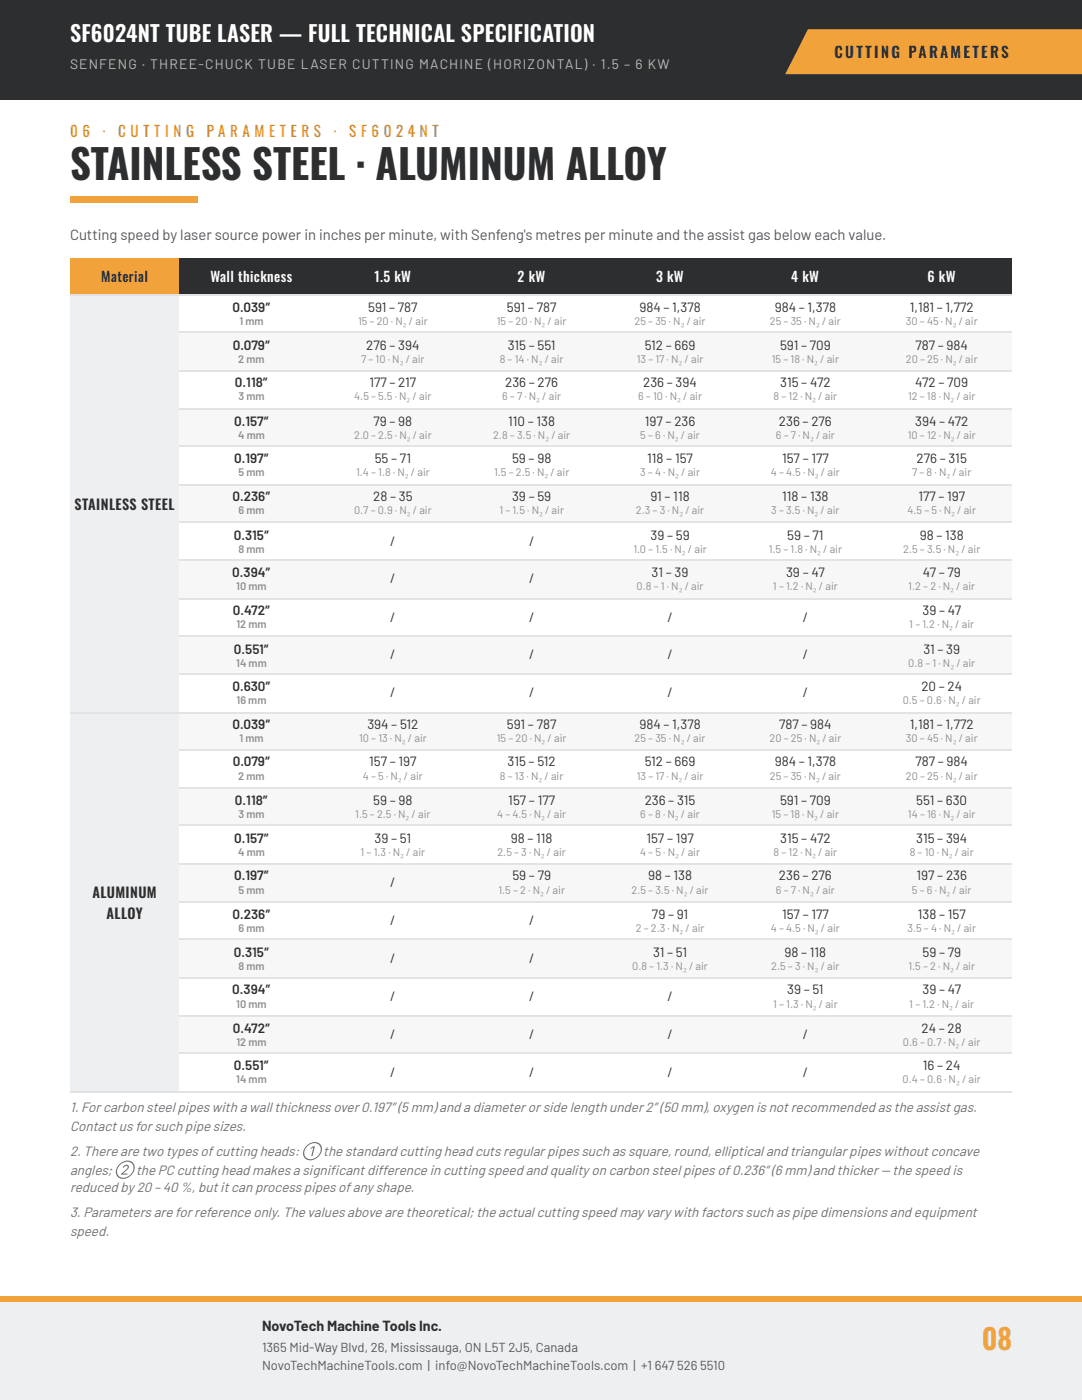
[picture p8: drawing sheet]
<svg xmlns="http://www.w3.org/2000/svg" width="216mm" height="279mm" viewBox="0 0 216 279" stroke-linecap="round" stroke-linejoin="round" font-family="sans-serif">
<defs><g id="words">
<text font-size="8.1" fill="#2d2e30" x="14" y="36">STAINLESS STEEL · ALUMINUM ALLOY</text>
<text font-size="5.6" fill="#f2a23b" x="196" y="269.3">08</text>
<text font-size="4.4" fill="#fff" x="14" y="8.5">SF6024NT TUBE LASER — FULL TECHNICAL SPECIFICATION</text>
<text font-size="3" fill="#2d2e30" x="166.5" y="11.6">CUTTING PARAMETERS</text>
<g font-size="3" fill="#e08a1e">
<text x="14" y="27.3">0</text>
<text x="16.4" y="27.3">6</text>
<text x="20.5" y="27.3">·</text>
<text x="23.6" y="27.3">C U T T I N G</text>
<text x="41.3" y="27.3">P A R A M E T E R S</text>
<text x="66.6" y="27.3">·</text>
<text x="69.7" y="27.3">S F 6</text>
<text x="76.6" y="27.3">0</text>
<text x="79.1" y="27.3">2</text>
<text x="81.4" y="27.3">4 N T</text>
</g>
<text font-size="3" fill="#55575b" x="14" y="47.9">Cutting speed by laser source power in inches per minute, with Senfeng's metres per minute and the assist gas below each value.</text>
<text font-size="2.9" fill="#2d2e30" x="52.3" y="265.6">NovoTech Machine Tools Inc.</text>
<text font-size="2.8" fill="#b8babd" x="14" y="13.8">SENFENG · THREE-CHUCK TUBE LASER CUTTING MACHINE (HORIZONTAL) · 1.5 – 6 KW</text>
<g font-size="2.8" fill="#2d2e30">
<text x="20.2" y="56.4">Material</text>
<text x="14.9" y="101.9">STAINLESS STEEL</text>
<text x="18.4" y="179.1">ALUMINUM</text>
<text x="21.2" y="183.4">ALLOY</text>
</g>
<g font-size="2.8" fill="#fff">
<text x="42" y="56.4">Wall thickness</text>
<text x="74.7" y="56.4">1.5 kW</text>
<text x="103.3" y="56.4">2 kW</text>
<text x="130.9" y="56.4">3 kW</text>
<text x="157.9" y="56.4">4 kW</text>
<text x="185.1" y="56.4">6 kW</text>
</g>
<g font-size="2.8" fill="#6d6f73">
<text x="14" y="222">1. For carbon steel pipes with a wall thickness over 0.197″ (5 mm) and a diameter or side length under 2″ (50 mm), oxygen is not recommended as the assist gas.</text>
<text x="14" y="225.7">Contact us for such pipe sizes.</text>
<text x="14" y="230.7">2. There are two types of cutting heads: ① the standard cutting head cuts regular pipes such as square, round, elliptical and triangular pipes without concave</text>
<text x="14" y="234.4">angles; ② the PC cutting head makes a signifcant difference in cutting speed and quality on carbon steel pipes of 0.236″ (6 mm) and thicker — the speed is</text>
<text x="14" y="237.9">reduced by 20 – 40 %, but it can process pipes of any shape.</text>
<text x="65.9" y="234.4">i</text>
<text x="14" y="242.9">3. Parameters are for reference only. The values above are theoretical; the actual cutting speed may vary with factors such as pipe dimensions and equipment</text>
<text x="14" y="246.6">speed.</text>
</g>
<g font-size="2.7" fill="#2d2e30">
<text x="46.4" y="62.2">0.039″</text>
<text x="73.5" y="62.2">591 – 787</text>
<text x="101.2" y="62.2">591 – 787</text>
<text x="127.6" y="62.2">984 – 1,378</text>
<text x="154.6" y="62.2">984 – 1,378</text>
<text x="181.6" y="62.2">1,181 – 1,772</text>
<text x="46.5" y="69.8">0.079″</text>
<text x="73.1" y="69.8">276 – 394</text>
<text x="101.3" y="69.8">315 – 551</text>
<text x="128.7" y="69.8">512 – 669</text>
<text x="155.7" y="69.8">591 – 709</text>
<text x="182.7" y="69.8">787 – 984</text>
<text x="46.9" y="77.3">0.118″</text>
<text x="73.7" y="77.3">177 – 217</text>
<text x="100.8" y="77.3">236 – 276</text>
<text x="128.4" y="77.3">236 – 394</text>
<text x="155.7" y="77.3">315 – 472</text>
<text x="182.6" y="77.3">472 – 709</text>
<text x="46.7" y="84.9">0.157″</text>
<text x="74.5" y="84.9">79 – 98</text>
<text x="101.4" y="84.9">110 – 138</text>
<text x="128.7" y="84.9">197 – 236</text>
<text x="155.4" y="84.9">236 – 276</text>
<text x="182.6" y="84.9">394 – 472</text>
<text x="46.7" y="92.3">0.197″</text>
<text x="74.8" y="92.3">55 – 71</text>
<text x="102.2" y="92.3">59 – 98</text>
<text x="129.1" y="92.3">118 – 157</text>
<text x="156" y="92.3">157 – 177</text>
<text x="182.9" y="92.3">276 – 315</text>
<text x="46.4" y="100">0.236″</text>
<text x="74.5" y="100">28 – 35</text>
<text x="102.2" y="100">39 – 59</text>
<text x="129.8" y="100">91 – 118</text>
<text x="156.1" y="100">118 – 138</text>
<text x="183.2" y="100">177 – 197</text>
<text x="46.7" y="107.7">0.315″</text>
<text x="129.8" y="107.7">39 – 59</text>
<text x="157.1" y="107.7">59 – 71</text>
<text x="183.5" y="107.7">98 – 138</text>
<text x="77.9" y="109">/</text>
<text x="105.6" y="109">/</text>
<text x="46.4" y="115.1">0.394″</text>
<text x="77.9" y="116.4">/</text>
<text x="105.6" y="116.4">/</text>
<text x="130" y="115.1">31 – 39</text>
<text x="156.9" y="115.1">39 – 47</text>
<text x="184.1" y="115.1">47 – 79</text>
<text x="46.5" y="122.8">0.472″</text>
<text x="77.9" y="124.1">/</text>
<text x="105.6" y="124.1">/</text>
<text x="133.2" y="124.1">/</text>
<text x="160.2" y="124.1">/</text>
<text x="184.1" y="122.8">39 – 47</text>
<text x="46.7" y="130.4">0.551″</text>
<text x="77.9" y="131.5">/</text>
<text x="105.6" y="131.5">/</text>
<text x="133.2" y="131.5">/</text>
<text x="160.2" y="131.5">/</text>
<text x="184.2" y="130.4">31 – 39</text>
<text x="46.4" y="137.8">0.630″</text>
<text x="183.8" y="137.8">20 – 24</text>
<text x="77.9" y="139.2">/</text>
<text x="105.6" y="139.2">/</text>
<text x="133.2" y="139.2">/</text>
<text x="160.2" y="139.2">/</text>
<text x="46.4" y="145.5">0.039″</text>
<text x="73.3" y="145.5">394 – 512</text>
<text x="101.2" y="145.5">591 – 787</text>
<text x="127.6" y="145.5">984 – 1,378</text>
<text x="155.5" y="145.5">787 – 984</text>
<text x="181.6" y="145.5">1,181 – 1,772</text>
<text x="46.5" y="152.9">0.079″</text>
<text x="73.7" y="152.9">157 – 197</text>
<text x="101.3" y="152.9">315 – 512</text>
<text x="128.7" y="152.9">512 – 669</text>
<text x="154.6" y="152.9">984 – 1,378</text>
<text x="182.7" y="152.9">787 – 984</text>
<text x="46.9" y="160.6">0.118″</text>
<text x="74.5" y="160.6">59 – 98</text>
<text x="101.4" y="160.6">157 – 177</text>
<text x="128.6" y="160.6">236 – 315</text>
<text x="155.7" y="160.6">591 – 709</text>
<text x="182.8" y="160.6">551 – 630</text>
<text x="46.7" y="168.3">0.157″</text>
<text x="74.8" y="168.3">39 – 51</text>
<text x="101.9" y="168.3">98 – 118</text>
<text x="129" y="168.3">157 – 197</text>
<text x="155.7" y="168.3">315 – 472</text>
<text x="182.8" y="168.3">315 – 394</text>
<text x="46.7" y="175.7">0.197″</text>
<text x="77.9" y="177">/</text>
<text x="102.2" y="175.7">59 – 79</text>
<text x="129.3" y="175.7">98 – 138</text>
<text x="155.4" y="175.7">236 – 276</text>
<text x="182.9" y="175.7">197 – 236</text>
<text x="46.4" y="183.4">0.236″</text>
<text x="77.9" y="184.7">/</text>
<text x="105.6" y="184.7">/</text>
<text x="130.1" y="183.4">79 – 91</text>
<text x="156" y="183.4">157 – 177</text>
<text x="183.1" y="183.4">138 – 157</text>
<text x="46.7" y="191">0.315″</text>
<text x="130.3" y="191">31 – 51</text>
<text x="156.5" y="191">98 – 118</text>
<text x="184.1" y="191">59 – 79</text>
<text x="77.9" y="192.1">/</text>
<text x="105.6" y="192.1">/</text>
<text x="46.4" y="198.4">0.394″</text>
<text x="77.9" y="199.8">/</text>
<text x="105.6" y="199.8">/</text>
<text x="133.2" y="199.8">/</text>
<text x="157.1" y="198.4">39 – 51</text>
<text x="184.1" y="198.4">39 – 47</text>
<text x="46.5" y="206.1">0.472″</text>
<text x="77.9" y="207.4">/</text>
<text x="105.6" y="207.4">/</text>
<text x="133.2" y="207.4">/</text>
<text x="160.2" y="207.4">/</text>
<text x="183.9" y="206.1">24 – 28</text>
<text x="46.7" y="213.5">0.551″</text>
<text x="77.9" y="214.8">/</text>
<text x="105.6" y="214.8">/</text>
<text x="133.2" y="214.8">/</text>
<text x="160.2" y="214.8">/</text>
<text x="184.2" y="213.5">16 – 24</text>
</g>
<g font-size="2.6" fill="#55575b">
<text x="52.3" y="269.9">1365 Mid-Way Blvd, 26, Mississauga, ON L5T 2J5, Canada</text>
<text x="52.3" y="273.3">NovoTechMachineTools.com | info@NovoTechMachineTools.com | +1</text>
<text x="130.6" y="273.3">647</text>
<text x="135.1" y="273.3">526</text>
<text x="139.7" y="273.3">5510</text>
</g>
<g font-size="2.2" fill="#8c8e91">
<text x="47.8" y="64.8">1 mm</text>
<text x="71.4" y="64.8">15 – 20 · N₂ / air</text>
<text x="99.1" y="64.8">15 – 20 · N₂ / air</text>
<text x="126.6" y="64.8">25 – 35 · N₂ / air</text>
<text x="153.6" y="64.8">25 – 35 · N₂ / air</text>
<text x="180.8" y="64.8">30 – 45 · N₂ / air</text>
<text x="47.6" y="72.5">2 mm</text>
<text x="72.1" y="72.5">7 – 10 · N₂ / air</text>
<text x="99.7" y="72.5">8 – 14 · N₂ / air</text>
<text x="127" y="72.5">13 – 17 · N₂ / air</text>
<text x="154" y="72.5">15 – 18 · N₂ / air</text>
<text x="180.8" y="72.5">20 – 25 · N₂ / air</text>
<text x="47.6" y="79.9">3 mm</text>
<text x="70.7" y="79.9">4.5 – 5.5 · N₂ / air</text>
<text x="100.2" y="79.9">6 – 7 · N₂ / air</text>
<text x="127.3" y="79.9">6 – 10 · N₂ / air</text>
<text x="154.4" y="79.9">8 – 12 · N₂ / air</text>
<text x="181.2" y="79.9">12 – 18 · N₂ / air</text>
<text x="47.5" y="87.6">4 mm</text>
<text x="70.7" y="87.6">2.0 – 2.5 · N₂ / air</text>
<text x="98.4" y="87.6">2.8 – 3.5 · N₂ / air</text>
<text x="127.8" y="87.6">5 – 6 · N₂ / air</text>
<text x="154.8" y="87.6">6 – 7 · N₂ / air</text>
<text x="181.1" y="87.6">10 – 12 · N₂ / air</text>
<text x="47.6" y="95">5 mm</text>
<text x="71" y="95">1.4 – 1.8 · N₂ / air</text>
<text x="98.6" y="95">1.5 – 2.5 · N₂ / air</text>
<text x="127.7" y="95">3 – 4 · N₂ / air</text>
<text x="153.8" y="95">4 – 4.5 · N₂ / air</text>
<text x="182" y="95">7 – 8 · N₂ / air</text>
<text x="47.6" y="102.7">6 mm</text>
<text x="70.7" y="102.7">0.7 – 0.9 · N₂ / air</text>
<text x="99.6" y="102.7">1 – 1.5 · N₂ / air</text>
<text x="126.9" y="102.7">2.3 – 3 · N₂ / air</text>
<text x="153.9" y="102.7">3 – 3.5 · N₂ / air</text>
<text x="181.1" y="102.7">4.5 – 5 · N₂ / air</text>
<text x="47.6" y="110.3">8 mm</text>
<text x="126.4" y="110.3">1.0 – 1.5 · N₂ / air</text>
<text x="153.4" y="110.3">1.5 – 1.8 · N₂ / air</text>
<text x="180.2" y="110.3">2.5 – 3.5 · N₂ / air</text>
<text x="47.1" y="117.7">10 mm</text>
<text x="127" y="117.7">0.8 – 1 · N₂ / air</text>
<text x="154.2" y="117.7">1 – 1.2 · N₂ / air</text>
<text x="181.2" y="117.7">1.2 – 2 · N₂ / air</text>
<text x="47.2" y="125.4">12 mm</text>
<text x="181.4" y="125.4">1 – 1.2 · N₂ / air</text>
<text x="47.1" y="133.1">14 mm</text>
<text x="181.2" y="133.1">0.8 – 1 · N₂ / air</text>
<text x="47.2" y="140.5">16 mm</text>
<text x="180.1" y="140.5">0.5 – 0.6 · N₂ / air</text>
<text x="47.8" y="148.2">1 mm</text>
<text x="71.6" y="148.2">10 – 13 · N₂ / air</text>
<text x="99.1" y="148.2">15 – 20 · N₂ / air</text>
<text x="126.6" y="148.2">25 – 35 · N₂ / air</text>
<text x="153.5" y="148.2">20 – 25 · N₂ / air</text>
<text x="180.8" y="148.2">30 – 45 · N₂ / air</text>
<text x="47.6" y="155.6">2 mm</text>
<text x="72.4" y="155.6">4 – 5 · N₂ / air</text>
<text x="99.8" y="155.6">8 – 13 · N₂ / air</text>
<text x="127" y="155.6">13 – 17 · N₂ / air</text>
<text x="153.6" y="155.6">25 – 35 · N₂ / air</text>
<text x="180.8" y="155.6">20 – 25 · N₂ / air</text>
<text x="47.6" y="163.2">3 mm</text>
<text x="70.9" y="163.2">1.5 – 2.5 · N₂ / air</text>
<text x="99.2" y="163.2">4 – 4.5 · N₂ / air</text>
<text x="127.8" y="163.2">6 – 8 · N₂ / air</text>
<text x="154" y="163.2">15 – 18 · N₂ / air</text>
<text x="181.2" y="163.2">14 – 16 · N₂ / air</text>
<text x="47.5" y="170.9">4 mm</text>
<text x="72" y="170.9">1 – 1.3 · N₂ / air</text>
<text x="99.3" y="170.9">2.5 – 3 · N₂ / air</text>
<text x="127.7" y="170.9">4 – 5 · N₂ / air</text>
<text x="154.4" y="170.9">8 – 12 · N₂ / air</text>
<text x="181.5" y="170.9">8 – 10 · N₂ / air</text>
<text x="47.6" y="178.3">5 mm</text>
<text x="99.4" y="178.3">1.5 – 2 · N₂ / air</text>
<text x="126" y="178.3">2.5 – 3.5 · N₂ / air</text>
<text x="154.8" y="178.3">6 – 7 · N₂ / air</text>
<text x="182" y="178.3">5 – 6 · N₂ / air</text>
<text x="47.6" y="186">6 mm</text>
<text x="126.9" y="186">2 – 2.3 · N₂ / air</text>
<text x="153.8" y="186">4 – 4.5 · N₂ / air</text>
<text x="181.1" y="186">3.5 – 4 · N₂ / air</text>
<text x="47.6" y="193.7">8 mm</text>
<text x="126.2" y="193.7">0.8 – 1.3 · N₂ / air</text>
<text x="153.9" y="193.7">2.5 – 3 · N₂ / air</text>
<text x="181.3" y="193.7">1.5 – 2 · N₂ / air</text>
<text x="47.1" y="201.1">10 mm</text>
<text x="154.3" y="201.1">1 – 1.3 · N₂ / air</text>
<text x="181.4" y="201.1">1 – 1.2 · N₂ / air</text>
<text x="47.2" y="208.8">12 mm</text>
<text x="180.2" y="208.8">0.6 – 0.7 · N₂ / air</text>
<text x="47.1" y="216.2">14 mm</text>
<text x="180.1" y="216.2">0.4 – 0.6 · N₂ / air</text>
</g>
</g></defs>
<path d="M0 0h215.9v19.8h-215.9z" fill="#2d2e30"/>
<g fill="#f2a23b">
<path d="M156.6 5.8h59.3v9h-59.3z"/>
<path d="M14 39.2h25.4v1.3h-25.4z"/>
<path d="M14 51.6h21.7v7.1h-21.7z"/>
</g>
<g fill="#2d2e30">
<path d="M35.7 51.6h28.9v7.1h-28.9z"/>
<path d="M64.6 51.6h27.7v7.1h-27.7z"/>
<path d="M92.3 51.6h27.6v7.1h-27.6z"/>
<path d="M119.9 51.6h27.7v7.1h-27.7z"/>
<path d="M147.6 51.6h26.2v7.1h-26.2z"/>
<path d="M173.8 51.6h28.1v7.1h-28.1z"/>
</g>
<path d="M14 58.7h21.7v83.4h-21.7z" fill="#eeeff0"/>
<g fill="#f7f7f8">
<path d="M35.7 66.4h28.9v7.4h-28.9z"/>
<path d="M64.6 66.4h27.7v7.4h-27.7z"/>
<path d="M92.3 66.4h27.6v7.4h-27.6z"/>
<path d="M119.9 66.4h27.7v7.4h-27.7z"/>
<path d="M147.6 66.4h26.2v7.4h-26.2z"/>
<path d="M173.8 66.4h28.1v7.4h-28.1z"/>
<path d="M35.7 81.5h28.9v7.7h-28.9z"/>
<path d="M64.6 81.5h27.7v7.7h-27.7z"/>
<path d="M92.3 81.5h27.6v7.7h-27.6z"/>
<path d="M119.9 81.5h27.7v7.7h-27.7z"/>
<path d="M147.6 81.5h26.2v7.7h-26.2z"/>
<path d="M173.8 81.5h28.1v7.7h-28.1z"/>
<path d="M35.7 96.6h28.9v7.6h-28.9z"/>
<path d="M64.6 96.6h27.7v7.6h-27.7z"/>
<path d="M92.3 96.6h27.6v7.6h-27.6z"/>
<path d="M119.9 96.6h27.7v7.6h-27.7z"/>
<path d="M147.6 96.6h26.2v7.6h-26.2z"/>
<path d="M173.8 96.6h28.1v7.6h-28.1z"/>
<path d="M35.7 111.9h28.9v7.4h-28.9z"/>
<path d="M64.6 111.9h27.7v7.4h-27.7z"/>
<path d="M92.3 111.9h27.6v7.4h-27.6z"/>
<path d="M119.9 111.9h27.7v7.4h-27.7z"/>
<path d="M147.6 111.9h26.2v7.4h-26.2z"/>
<path d="M173.8 111.9h28.1v7.4h-28.1z"/>
<path d="M35.7 127h28.9v7.4h-28.9z"/>
<path d="M64.6 127h27.7v7.4h-27.7z"/>
<path d="M92.3 127h27.6v7.4h-27.6z"/>
<path d="M119.9 127h27.7v7.4h-27.7z"/>
<path d="M147.6 127h26.2v7.4h-26.2z"/>
<path d="M173.8 127h28.1v7.4h-28.1z"/>
</g>
<path d="M14 142.1h21.7v75.7h-21.7z" fill="#eeeff0"/>
<g fill="#f7f7f8">
<path d="M35.7 142.1h28.9v7.7h-28.9z"/>
<path d="M64.6 142.1h27.7v7.7h-27.7z"/>
<path d="M92.3 142.1h27.6v7.7h-27.6z"/>
<path d="M119.9 142.1h27.7v7.7h-27.7z"/>
<path d="M147.6 142.1h26.2v7.7h-26.2z"/>
<path d="M173.8 142.1h28.1v7.7h-28.1z"/>
<path d="M35.7 157.2h28.9v7.6h-28.9z"/>
<path d="M64.6 157.2h27.7v7.6h-27.7z"/>
<path d="M92.3 157.2h27.6v7.6h-27.6z"/>
<path d="M119.9 157.2h27.7v7.6h-27.7z"/>
<path d="M147.6 157.2h26.2v7.6h-26.2z"/>
<path d="M173.8 157.2h28.1v7.6h-28.1z"/>
<path d="M35.7 172.5h28.9v7.4h-28.9z"/>
<path d="M64.6 172.5h27.7v7.4h-27.7z"/>
<path d="M92.3 172.5h27.6v7.4h-27.6z"/>
<path d="M119.9 172.5h27.7v7.4h-27.7z"/>
<path d="M147.6 172.5h26.2v7.4h-26.2z"/>
<path d="M173.8 172.5h28.1v7.4h-28.1z"/>
<path d="M35.7 187.6h28.9v7.4h-28.9z"/>
<path d="M64.6 187.6h27.7v7.4h-27.7z"/>
<path d="M92.3 187.6h27.6v7.4h-27.6z"/>
<path d="M119.9 187.6h27.7v7.4h-27.7z"/>
<path d="M147.6 187.6h26.2v7.4h-26.2z"/>
<path d="M173.8 187.6h28.1v7.4h-28.1z"/>
<path d="M35.7 202.7h28.9v7.6h-28.9z"/>
<path d="M64.6 202.7h27.7v7.6h-27.7z"/>
<path d="M92.3 202.7h27.6v7.6h-27.6z"/>
<path d="M119.9 202.7h27.7v7.6h-27.7z"/>
<path d="M147.6 202.7h26.2v7.6h-26.2z"/>
<path d="M173.8 202.7h28.1v7.6h-28.1z"/>
</g>
<g fill="none" stroke="#e2e3e5" stroke-width=".26">
<path d="M14 58.9h187.9M35.7 66.3h166.2M35.7 74h166.2M35.7 81.6h166.2M35.7 89h166.2M35.7 96.7h166.2M35.7 104.1h166.2M35.7 111.8h166.2M35.7 119.5h166.2M35.7 126.9h166.2M35.7 134.5h166.2M14 142.2h187.9"/>
<path d="M35.7 149.6h166.2M35.7 157.3h166.2M35.7 164.7h166.2M35.7 172.4h166.2M35.7 180h166.2M35.7 187.5h166.2M35.7 195.1h166.2M14 217.9h187.9M35.7 202.8h166.2M35.7 210.2h166.2"/>
</g>
<path d="M0 258.8h215.9v20.6h-215.9z" fill="#eeeff0"/>
<path d="M0 258.8h215.9v1h-215.9z" fill="#f2a23b"/>
<use href="#words"/>
</svg>
